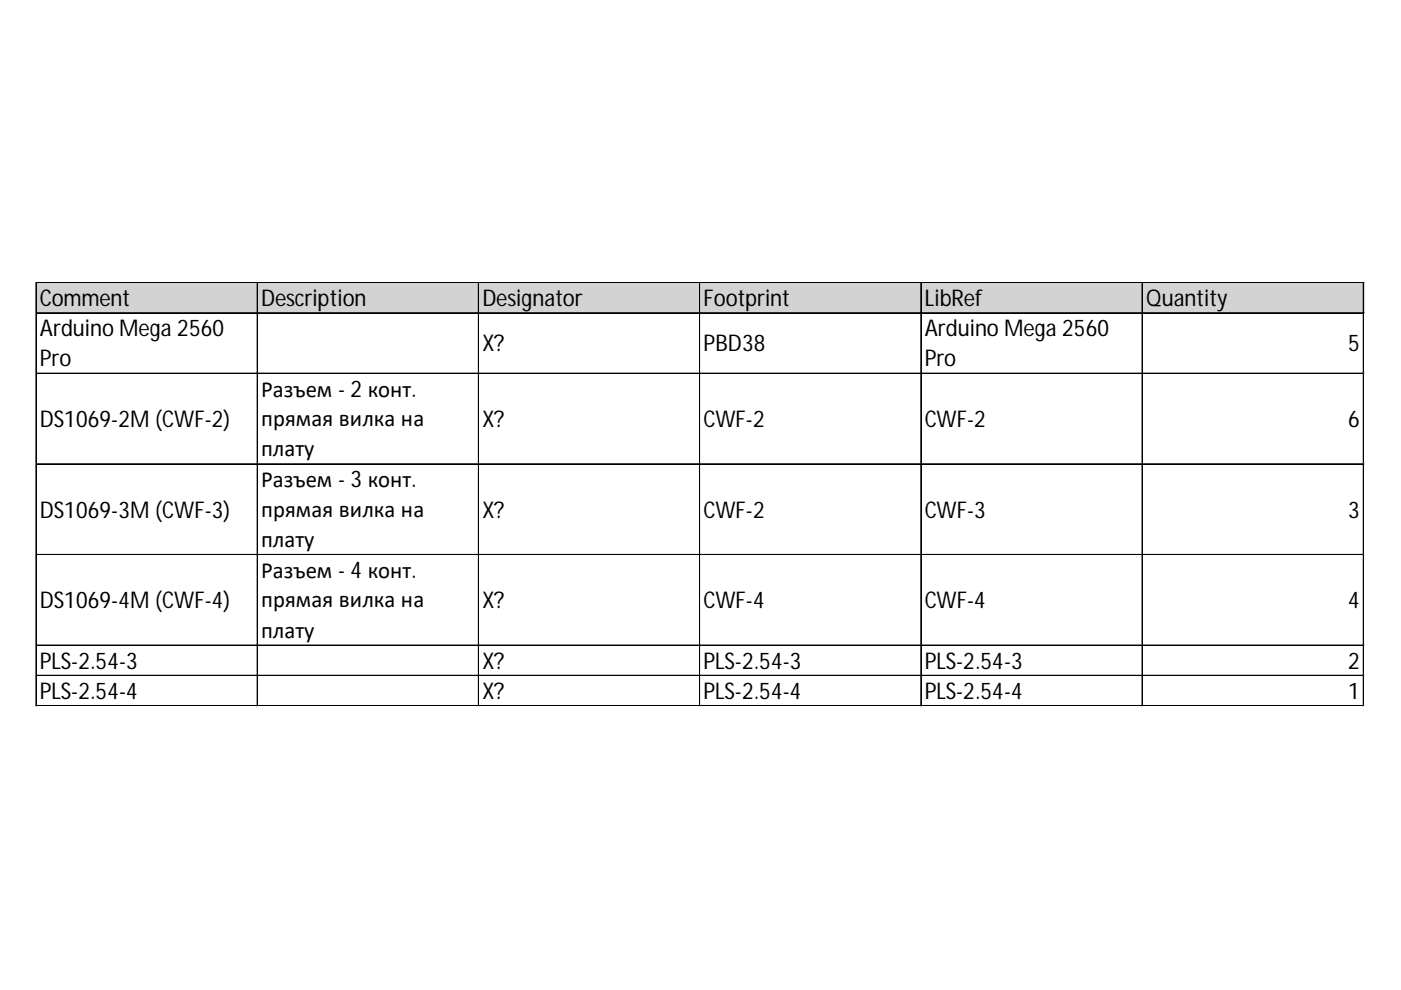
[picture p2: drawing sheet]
<svg xmlns="http://www.w3.org/2000/svg" width="297mm" height="210mm" viewBox="0 0 297 210" stroke-linecap="round" stroke-linejoin="round" font-family="sans-serif">
<defs><g id="words">
<g font-size="4.9">
<text x="8.5" y="64.9">Comment</text>
<text x="55.4" y="64.9">Description</text>
<text x="102.3" y="64.9">Designator</text>
<text x="149.2" y="64.9">Footprint</text>
<text x="196.1" y="64.9">LibRef</text>
<text x="243" y="64.9">Quantity</text>
<text x="8.5" y="71.3">Arduino Mega 2560</text>
<text x="196.1" y="71.3">Arduino Mega 2560</text>
<text x="8.5" y="77.5">Pro</text>
<text x="102.3" y="74.5">X?</text>
<text x="149.2" y="74.5">PBD38</text>
<text x="196.1" y="77.5">Pro</text>
<text x="285.8" y="74.5">5</text>
<text x="55.4" y="84.1">Разъем - 2 конт.</text>
<text x="8.5" y="90.5">DS1069-2M (CWF-2)</text>
<text x="55.4" y="90.3">прямая вилка на</text>
<text x="102.3" y="90.5">X?</text>
<text x="149.2" y="90.5">CWF-2</text>
<text x="196.1" y="90.5">CWF-2</text>
<text x="285.8" y="90.5">6</text>
<text x="55.4" y="96.7">плату</text>
<text x="55.4" y="103.3">Разъем - 3 конт.</text>
<text x="8.5" y="109.7">DS1069-3M (CWF-3)</text>
<text x="55.4" y="109.6">прямая вилка на</text>
<text x="102.3" y="109.7">X?</text>
<text x="149.2" y="109.7">CWF-2</text>
<text x="196.1" y="109.7">CWF-3</text>
<text x="285.8" y="109.7">3</text>
<text x="55.4" y="116">плату</text>
<text x="55.4" y="122.5">Разъем - 4 конт.</text>
<text x="8.5" y="128.9">DS1069-4M (CWF-4)</text>
<text x="55.4" y="128.8">прямая вилка на</text>
<text x="102.3" y="128.9">X?</text>
<text x="149.2" y="128.9">CWF-4</text>
<text x="196.1" y="128.9">CWF-4</text>
<text x="285.8" y="128.9">4</text>
<text x="55.4" y="135.2">плату</text>
<text x="8.5" y="141.8">PLS-2.54-3</text>
<text x="102.3" y="141.8">X?</text>
<text x="149.2" y="141.8">PLS-2.54-3</text>
<text x="196.1" y="141.8">PLS-2.54-3</text>
<text x="285.8" y="141.8">2</text>
<text x="8.5" y="148.2">PLS-2.54-4</text>
<text x="102.3" y="148.2">X?</text>
<text x="149.2" y="148.2">PLS-2.54-4</text>
<text x="196.1" y="148.2">PLS-2.54-4</text>
<text x="285.8" y="148.2">1</text>
</g>
</g></defs>
<path d="M7.7 60h281.6v6.5h-281.6z" fill="#d3d3d3"/>
<g fill="none" stroke="#000" stroke-width=".21">
<path d="M7.6 59.9v89.8M7.7 59.9v89.8M7.8 59.9h281.4M7.8 60h281.4M7.8 66.3h281.4M7.8 66.4h281.4M7.8 79.1h281.4M7.8 79.2h281.4M54.5 60.1v89.6M54.6 60.1v89.6M101.4 60.1v89.6M101.5 60.1v89.6"/>
<path d="M148.3 60.1v89.6M148.4 60.1v89.6M195.2 60.1v89.6M195.3 60.1v89.6M242.1 60.1v89.6M242.2 60.1v89.6M289 60.1v89.6M289.1 60.1v89.6M7.8 98.3h281.4M7.8 98.4h281.4M7.8 117.5h281.4M7.8 117.6h281.4"/>
<path d="M7.8 136.8h281.4M7.8 136.9h281.4M7.8 143.2h281.4M7.8 143.3h281.4M7.8 149.6h281.4M7.8 149.7h281.4"/>
</g>
<path d="M7.6 149.7v.1" fill="none" stroke="#d4d4d4" stroke-width=".21"/>
<path d="M7.6 149.7l.2 .1z" fill="#d4d4d4"/>
<path d="M54.5 149.7v.1" fill="none" stroke="#d4d4d4" stroke-width=".21"/>
<path d="M54.5 149.7l.2 .1z" fill="#d4d4d4"/>
<path d="M101.4 149.7v.1" fill="none" stroke="#d4d4d4" stroke-width=".21"/>
<path d="M101.4 149.7l.2 .1z" fill="#d4d4d4"/>
<path d="M148.3 149.7v.1" fill="none" stroke="#d4d4d4" stroke-width=".21"/>
<path d="M148.3 149.7l.2 .1z" fill="#d4d4d4"/>
<path d="M195.2 149.7v.1" fill="none" stroke="#d4d4d4" stroke-width=".21"/>
<path d="M195.2 149.7l.2 .1z" fill="#d4d4d4"/>
<path d="M242.1 149.7v.1" fill="none" stroke="#d4d4d4" stroke-width=".21"/>
<path d="M242.1 149.7l.2 .1z" fill="#d4d4d4"/>
<path d="M289 149.7v.1" fill="none" stroke="#d4d4d4" stroke-width=".21"/>
<path d="M289 149.7l.2 .1z" fill="#d4d4d4"/>
<path d="M289.2 79.1h.1" fill="none" stroke="#d4d4d4" stroke-width=".21"/>
<path d="M289.2 79.1l.1 .2z" fill="#d4d4d4"/>
<path d="M289.2 98.3h.1" fill="none" stroke="#d4d4d4" stroke-width=".21"/>
<path d="M289.2 98.3l.1 .2z" fill="#d4d4d4"/>
<path d="M289.2 117.5h.1" fill="none" stroke="#d4d4d4" stroke-width=".21"/>
<path d="M289.2 117.5l.1 .2z" fill="#d4d4d4"/>
<path d="M289.2 136.8h.1" fill="none" stroke="#d4d4d4" stroke-width=".21"/>
<path d="M289.2 136.8l.1 .1z" fill="#d4d4d4"/>
<path d="M289.2 143.2h.1" fill="none" stroke="#d4d4d4" stroke-width=".21"/>
<path d="M289.2 143.2l.1 .1z" fill="#d4d4d4"/>
<path d="M289.2 149.6h.1" fill="none" stroke="#d4d4d4" stroke-width=".21"/>
<path d="M289.2 149.6l.1 .1z" fill="#d4d4d4"/>
<use href="#words"/>
</svg>
